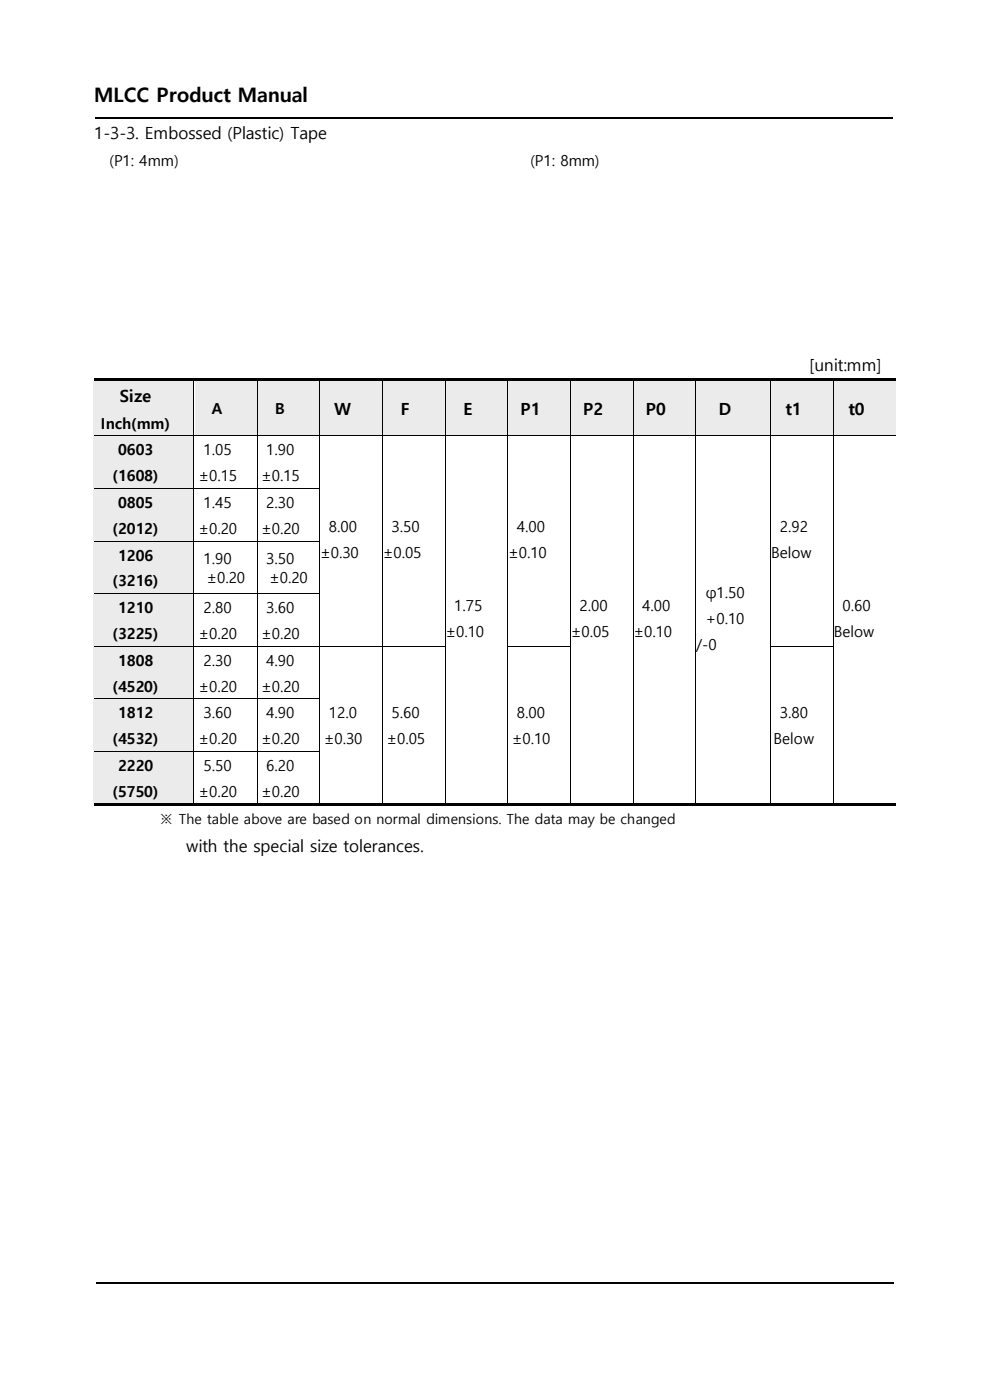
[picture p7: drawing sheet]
<svg xmlns="http://www.w3.org/2000/svg" width="210mm" height="297mm" viewBox="0 0 210 297" stroke-linecap="round" stroke-linejoin="round" font-family="sans-serif">
<defs><g id="words">
<text font-size="4.2" x="20" y="21.6">MLCC Product Manual</text>
<g font-size="3.6">
<text x="20" y="29.5">1-3-3. Embossed (Plastic) Tape</text>
<text x="171.7" y="78.7">[unit:mm]</text>
<text x="25.4" y="85.3">Size</text>
<text x="70.9" y="88.1">W</text>
<text x="85" y="88.1">F</text>
<text x="98.3" y="88.1">E</text>
<text x="110.4" y="88.1">P1</text>
<text x="123.7" y="88.1">P2</text>
<text x="137" y="88.1">P0</text>
<text x="152.5" y="88.1">D</text>
<text x="166.6" y="88.1">t1</text>
<text x="180" y="88.1">t0</text>
<text x="39.5" y="180.8">with the special size tolerances.</text>
</g>
<g font-size="3.2">
<text x="23.2" y="35.1">(P1: 4mm)</text>
<text x="112.5" y="35.1">(P1: 8mm)</text>
<text x="45" y="87.9">A</text>
<text x="58.3" y="87.9">B</text>
<text x="21.4" y="90.9">Inch(mm)</text>
<text x="25.1" y="96.6">0603</text>
<text x="43.2" y="96.6">1.05</text>
<text x="56.5" y="96.6">1.90</text>
<text x="23.9" y="102.1">(1608)</text>
<text x="25.1" y="107.8">0805</text>
<text x="42.1" y="102.1">±0.15</text>
<text x="43.2" y="107.8">1.45</text>
<text x="55.4" y="102.1">±0.15</text>
<text x="56.5" y="107.8">2.30</text>
<text x="23.9" y="113.3">(2012)</text>
<text x="42.1" y="113.3">±0.20</text>
<text x="55.4" y="113.3">±0.20</text>
<text x="69.8" y="112.9">8.00</text>
<text x="83.1" y="112.9">3.50</text>
<text x="109.6" y="112.9">4.00</text>
<text x="165.4" y="112.9">2.92</text>
<text x="25.1" y="119">1206</text>
<text x="43.2" y="119.7">1.90</text>
<text x="56.5" y="119.7">3.50</text>
<text x="67.9" y="118.4">±0.30</text>
<text x="81.2" y="118.4">±0.05</text>
<text x="107.8" y="118.4">±0.10</text>
<text x="163.6" y="118.4">Below</text>
<text x="23.9" y="124.4">(3216)</text>
<text x="43.8" y="123.8">±0.20</text>
<text x="57.1" y="123.8">±0.20</text>
<text x="25.1" y="130">1210</text>
<text x="43.2" y="130">2.80</text>
<text x="56.5" y="130">3.60</text>
<text x="96.4" y="129.6">1.75</text>
<text x="122.9" y="129.6">2.00</text>
<text x="136.2" y="129.6">4.00</text>
<text x="149.7" y="126.9">φ1.50</text>
<text x="178.7" y="129.6">0.60</text>
<text x="23.9" y="135.6">(3225)</text>
<text x="42.1" y="135.6">±0.20</text>
<text x="55.4" y="135.6">±0.20</text>
<text x="94.5" y="135.1">±0.10</text>
<text x="121.1" y="135.1">±0.05</text>
<text x="134.4" y="135.1">±0.10</text>
<text x="147.7" y="137.9">/-0</text>
<text x="149.7" y="132.4">+0.10</text>
<text x="176.9" y="135.1">Below</text>
<text x="25.1" y="141.2">1808</text>
<text x="43.2" y="141.2">2.30</text>
<text x="56.5" y="141.2">4.90</text>
<text x="23.9" y="146.7">(4520)</text>
<text x="42.1" y="146.7">±0.20</text>
<text x="55.4" y="146.7">±0.20</text>
<text x="25.1" y="152.4">1812</text>
<text x="43.2" y="152.4">3.60</text>
<text x="56.5" y="152.4">4.90</text>
<text x="69.8" y="152.4">12.0</text>
<text x="83.1" y="152.4">5.60</text>
<text x="109.6" y="152.4">8.00</text>
<text x="165.4" y="152.4">3.80</text>
<text x="23.9" y="157.9">(4532)</text>
<text x="42.1" y="157.9">±0.20</text>
<text x="55.4" y="157.9">±0.20</text>
<text x="68.7" y="157.9">±0.30</text>
<text x="82" y="157.9">±0.05</text>
<text x="108.5" y="157.9">±0.10</text>
<text x="164.1" y="157.9">Below</text>
<text x="25.1" y="163.6">2220</text>
<text x="43.2" y="163.6">5.50</text>
<text x="56.5" y="163.6">6.20</text>
<text x="23.9" y="169.1">(5750)</text>
<text x="42.1" y="169.1">±0.20</text>
<text x="55.4" y="169.1">±0.20</text>
</g>
<text font-size="3" x="34.1" y="174.8">※ The table above are based on normal dimensions. The data may be changed</text>
</g></defs>
<path d="M20.1 25h169.2" fill="none" stroke="#000" stroke-width=".34"/>
<path d="M20.3 272.2h169.3" fill="none" stroke="#000" stroke-width=".25"/>
<g fill="#eeece1">
<path d="M19.9 80.8h21.2v11.6h-21.2z" fill-rule="evenodd"/>
<path d="M19.9 80.8h21.2v6.1h-21.2z" fill-rule="evenodd"/>
<path d="M19.9 86.9h21.2v5.5h-21.2z" fill-rule="evenodd"/>
<path d="M41.3 80.8h13.1v11.6h-13.1z" fill-rule="evenodd"/>
<path d="M41.3 83.8h13.1v5.5h-13.1z" fill-rule="evenodd"/>
<path d="M54.6 80.8h13v11.6h-13z" fill-rule="evenodd"/>
<path d="M54.6 83.8h13v5.5h-13z" fill-rule="evenodd"/>
<path d="M67.9 80.8h13.1v11.6h-13.1z" fill-rule="evenodd"/>
<path d="M67.9 83.6h13.1v6.1h-13.1z" fill-rule="evenodd"/>
<path d="M81.2 80.8h13.1v11.6h-13.1z" fill-rule="evenodd"/>
<path d="M81.2 83.6h13.1v6.1h-13.1z" fill-rule="evenodd"/>
<path d="M94.5 80.8h13.1v11.6h-13.1z" fill-rule="evenodd"/>
<path d="M94.5 83.6h13.1v6.1h-13.1z" fill-rule="evenodd"/>
<path d="M107.8 80.8h13.1v11.6h-13.1z" fill-rule="evenodd"/>
<path d="M107.8 83.6h13.1v6.1h-13.1z" fill-rule="evenodd"/>
<path d="M121.1 80.8h13.1v11.6h-13.1z" fill-rule="evenodd"/>
<path d="M121.1 83.6h13.1v6.1h-13.1z" fill-rule="evenodd"/>
<path d="M134.4 80.8h13.1v11.6h-13.1z" fill-rule="evenodd"/>
<path d="M134.4 83.6h13.1v6.1h-13.1z" fill-rule="evenodd"/>
<path d="M147.7 80.8h15.7v11.6h-15.7z" fill-rule="evenodd"/>
<path d="M147.7 83.6h15.7v6.1h-15.7z" fill-rule="evenodd"/>
<path d="M163.6 80.8h13.1v11.6h-13.1z" fill-rule="evenodd"/>
<path d="M163.6 83.6h13.1v6.1h-13.1z" fill-rule="evenodd"/>
<path d="M176.9 80.8h13.2v11.6h-13.2z" fill-rule="evenodd"/>
<path d="M176.9 83.6h13.2v6.1h-13.2z" fill-rule="evenodd"/>
</g>
<g fill="#000">
<path d="M19.9 80.3h21.2v.5h-21.2z" fill-rule="evenodd"/>
<path d="M41.1 80.3h.5v.5h-.5z" fill-rule="evenodd"/>
<path d="M41.6 80.3h12.8v.5h-12.8z" fill-rule="evenodd"/>
<path d="M54.4 80.3h.5v.5h-.5z" fill-rule="evenodd"/>
<path d="M54.9 80.3h12.7v.5h-12.7z" fill-rule="evenodd"/>
<path d="M67.6 80.3h.6v.5h-.6z" fill-rule="evenodd"/>
<path d="M68.2 80.3h12.8v.5h-12.8z" fill-rule="evenodd"/>
<path d="M81 80.3h.5v.5h-.5z" fill-rule="evenodd"/>
<path d="M81.5 80.3h12.8v.5h-12.8z" fill-rule="evenodd"/>
<path d="M94.3 80.3h.5v.5h-.5z" fill-rule="evenodd"/>
<path d="M94.8 80.3h12.8v.5h-12.8z" fill-rule="evenodd"/>
<path d="M107.6 80.3h.5v.5h-.5z" fill-rule="evenodd"/>
<path d="M108.1 80.3h12.8v.5h-12.8z" fill-rule="evenodd"/>
<path d="M120.9 80.3h.5v.5h-.5z" fill-rule="evenodd"/>
<path d="M121.4 80.3h12.8v.5h-12.8z" fill-rule="evenodd"/>
<path d="M134.2 80.3h.5v.5h-.5z" fill-rule="evenodd"/>
<path d="M134.7 80.3h12.8v.5h-12.8z" fill-rule="evenodd"/>
<path d="M147.5 80.3h.5v.5h-.5z" fill-rule="evenodd"/>
<path d="M148 80.3h15.4v.5h-15.4z" fill-rule="evenodd"/>
<path d="M163.4 80.3h.5v.5h-.5z" fill-rule="evenodd"/>
<path d="M163.9 80.3h12.8v.5h-12.8z" fill-rule="evenodd"/>
<path d="M176.7 80.3h.5v.5h-.5z" fill-rule="evenodd"/>
<path d="M177.2 80.3h12.9v.5h-12.9z" fill-rule="evenodd"/>
</g>
<path d="M41.1 80.8v11.6M54.5 80.8v11.6M67.7 80.8v11.6M81.1 80.8v11.6M94.4 80.8v11.6M107.7 80.8v11.6M121 80.8v11.6M134.3 80.8v11.6M147.6 80.8v11.6M163.5 80.8v11.6M176.8 80.8v11.6" fill="none" stroke="#000" stroke-width=".21"/>
<g fill="#eeece1">
<path d="M19.9 92.5h21.2v11h-21.2z" fill-rule="evenodd"/>
<path d="M19.9 92.5h21.2v5.5h-21.2z" fill-rule="evenodd"/>
<path d="M19.9 98h21.2v5.5h-21.2z" fill-rule="evenodd"/>
</g>
<g fill="none" stroke="#000" stroke-width=".21">
<path d="M19.9 92.5h21.2M41.1 92.5v11M41.2 92.5h13.2M54.5 92.5v11M54.6 92.5h13M67.7 92.5v11M67.8 92.5h13.2M81.1 92.5v11M81.2 92.5h13.1M94.4 92.5v11M94.5 92.5h13.1M107.7 92.5v11"/>
<path d="M107.8 92.5h13.1M121 92.5v11M121.1 92.5h13.1M134.3 92.5v11M134.4 92.5h13.1M147.6 92.5v11M147.7 92.5h15.7M163.5 92.5v11M163.6 92.5h13.1M176.8 92.5v11M176.9 92.5h13.2"/>
</g>
<g fill="#000">
<path d="M41.1 92.4h.1v.1h-.1z" fill-rule="evenodd"/>
<path d="M54.4 92.4h.2v.1h-.2z" fill-rule="evenodd"/>
<path d="M67.6 92.4h.2v.1h-.2z" fill-rule="evenodd"/>
<path d="M81 92.4h.2v.1h-.2z" fill-rule="evenodd"/>
<path d="M94.3 92.4h.2v.1h-.2z" fill-rule="evenodd"/>
<path d="M107.6 92.4h.2v.1h-.2z" fill-rule="evenodd"/>
<path d="M120.9 92.4h.2v.1h-.2z" fill-rule="evenodd"/>
<path d="M134.2 92.4h.2v.1h-.2z" fill-rule="evenodd"/>
<path d="M147.5 92.4h.2v.1h-.2z" fill-rule="evenodd"/>
<path d="M163.4 92.4h.2v.1h-.2z" fill-rule="evenodd"/>
<path d="M176.7 92.4h.2v.1h-.2z" fill-rule="evenodd"/>
</g>
<g fill="#eeece1">
<path d="M19.9 103.7h21.2v11h-21.2z" fill-rule="evenodd"/>
<path d="M19.9 103.7h21.2v5.5h-21.2z" fill-rule="evenodd"/>
<path d="M19.9 109.2h21.2v5.5h-21.2z" fill-rule="evenodd"/>
</g>
<g fill="none" stroke="#000" stroke-width=".21">
<path d="M19.9 103.6h21.2M41.1 103.7v11M41.2 103.6h13.2M54.5 103.7v11M54.6 103.6h13M67.7 103.7v11M81.1 103.7v11M94.4 103.7v11M107.7 103.7v11M121 103.7v11M134.3 103.7v11M147.6 103.7v11"/>
<path d="M163.5 103.7v11M176.8 103.7v11"/>
</g>
<g fill="#000">
<path d="M41.1 103.5h.1v.2h-.1z" fill-rule="evenodd"/>
<path d="M54.4 103.5h.2v.2h-.2z" fill-rule="evenodd"/>
<path d="M67.6 103.5h.2v.2h-.2z" fill-rule="evenodd"/>
<path d="M81 103.5h.2v.2h-.2z" fill-rule="evenodd"/>
<path d="M94.3 103.5h.2v.2h-.2z" fill-rule="evenodd"/>
<path d="M107.6 103.5h.2v.2h-.2z" fill-rule="evenodd"/>
<path d="M120.9 103.5h.2v.2h-.2z" fill-rule="evenodd"/>
<path d="M134.2 103.5h.2v.2h-.2z" fill-rule="evenodd"/>
<path d="M147.5 103.5h.2v.2h-.2z" fill-rule="evenodd"/>
<path d="M163.4 103.5h.2v.2h-.2z" fill-rule="evenodd"/>
<path d="M176.7 103.5h.2v.2h-.2z" fill-rule="evenodd"/>
</g>
<g fill="#eeece1">
<path d="M19.9 114.9h21.2v10.9h-21.2z" fill-rule="evenodd"/>
<path d="M19.9 114.9h21.2v5.5h-21.2z" fill-rule="evenodd"/>
<path d="M19.9 120.4h21.2v5.4h-21.2z" fill-rule="evenodd"/>
</g>
<g fill="none" stroke="#000" stroke-width=".21">
<path d="M19.9 114.8h21.2M41.1 114.9v10.9M41.2 114.8h13.2M54.5 114.9v10.9M54.6 114.8h13M67.7 114.9v10.9M81.1 114.9v10.9M94.4 114.9v10.9M107.7 114.9v10.9M121 114.9v10.9M134.3 114.9v10.9M147.6 114.9v10.9"/>
<path d="M163.5 114.9v10.9M176.8 114.9v10.9"/>
</g>
<g fill="#000">
<path d="M41.1 114.7h.1v.2h-.1z" fill-rule="evenodd"/>
<path d="M54.4 114.7h.2v.2h-.2z" fill-rule="evenodd"/>
<path d="M67.6 114.7h.2v.2h-.2z" fill-rule="evenodd"/>
<path d="M81 114.7h.2v.2h-.2z" fill-rule="evenodd"/>
<path d="M94.3 114.7h.2v.2h-.2z" fill-rule="evenodd"/>
<path d="M107.6 114.7h.2v.2h-.2z" fill-rule="evenodd"/>
<path d="M120.9 114.7h.2v.2h-.2z" fill-rule="evenodd"/>
<path d="M134.2 114.7h.2v.2h-.2z" fill-rule="evenodd"/>
<path d="M147.5 114.7h.2v.2h-.2z" fill-rule="evenodd"/>
<path d="M163.4 114.7h.2v.2h-.2z" fill-rule="evenodd"/>
<path d="M176.7 114.7h.2v.2h-.2z" fill-rule="evenodd"/>
</g>
<g fill="#eeece1">
<path d="M19.9 126.1h21.2v10.9h-21.2z" fill-rule="evenodd"/>
<path d="M19.9 126.1h21.2v5.4h-21.2z" fill-rule="evenodd"/>
<path d="M19.9 131.5h21.2v5.5h-21.2z" fill-rule="evenodd"/>
</g>
<g fill="none" stroke="#000" stroke-width=".21">
<path d="M19.9 125.9h21.2M41.1 126v11M41.2 125.9h13.2M54.5 126v11M54.6 125.9h13M67.7 126v11M81.1 126v11M94.4 126v11M107.7 126v11M121 126v11M134.3 126v11M147.6 126v11"/>
<path d="M163.5 126v11M176.8 126v11"/>
</g>
<g fill="#000">
<path d="M41.1 125.8h.1v.2h-.1z" fill-rule="evenodd"/>
<path d="M54.4 125.8h.2v.2h-.2z" fill-rule="evenodd"/>
<path d="M67.6 125.8h.2v.2h-.2z" fill-rule="evenodd"/>
<path d="M81 125.8h.2v.2h-.2z" fill-rule="evenodd"/>
<path d="M94.3 125.8h.2v.2h-.2z" fill-rule="evenodd"/>
<path d="M107.6 125.8h.2v.2h-.2z" fill-rule="evenodd"/>
<path d="M120.9 125.8h.2v.2h-.2z" fill-rule="evenodd"/>
<path d="M134.2 125.8h.2v.2h-.2z" fill-rule="evenodd"/>
<path d="M147.5 125.8h.2v.2h-.2z" fill-rule="evenodd"/>
<path d="M163.4 125.8h.2v.2h-.2z" fill-rule="evenodd"/>
<path d="M176.7 125.8h.2v.2h-.2z" fill-rule="evenodd"/>
</g>
<g fill="#eeece1">
<path d="M19.9 137.2h21.2v11h-21.2z" fill-rule="evenodd"/>
<path d="M19.9 137.2h21.2v5.5h-21.2z" fill-rule="evenodd"/>
<path d="M19.9 142.7h21.2v5.5h-21.2z" fill-rule="evenodd"/>
</g>
<g fill="none" stroke="#000" stroke-width=".21">
<path d="M19.9 137.1h21.2M41.1 137.2v11M41.2 137.1h13.2M54.5 137.2v11M54.6 137.1h13M67.7 137.2v11M67.8 137.1h13.2M81.1 137.2v11M81.2 137.1h13.1M94.4 137.2v11M107.7 137.2v11M107.8 137.1h13.1"/>
<path d="M121 137.2v11M134.3 137.2v11M147.6 137.2v11M163.5 137.2v11M163.6 137.1h13.1M176.8 137.2v11"/>
</g>
<g fill="#000">
<path d="M41.1 137h.1v.2h-.1z" fill-rule="evenodd"/>
<path d="M54.4 137h.2v.2h-.2z" fill-rule="evenodd"/>
<path d="M67.6 137h.2v.2h-.2z" fill-rule="evenodd"/>
<path d="M81 137h.2v.2h-.2z" fill-rule="evenodd"/>
<path d="M94.3 137h.2v.2h-.2z" fill-rule="evenodd"/>
<path d="M107.6 137h.2v.2h-.2z" fill-rule="evenodd"/>
<path d="M120.9 137h.2v.2h-.2z" fill-rule="evenodd"/>
<path d="M134.2 137h.2v.2h-.2z" fill-rule="evenodd"/>
<path d="M147.5 137h.2v.2h-.2z" fill-rule="evenodd"/>
<path d="M163.4 137h.2v.2h-.2z" fill-rule="evenodd"/>
<path d="M176.7 137h.2v.2h-.2z" fill-rule="evenodd"/>
</g>
<g fill="#eeece1">
<path d="M19.9 148.3h21.2v11h-21.2z" fill-rule="evenodd"/>
<path d="M19.9 148.3h21.2v5.5h-21.2z" fill-rule="evenodd"/>
<path d="M19.9 153.8h21.2v5.5h-21.2z" fill-rule="evenodd"/>
</g>
<g fill="none" stroke="#000" stroke-width=".21">
<path d="M19.9 148.3h21.2M41.1 148.3v11M41.2 148.3h13.2M54.5 148.3v11M54.6 148.3h13M67.7 148.3v11M81.1 148.3v11M94.4 148.3v11M107.7 148.3v11M121 148.3v11M134.3 148.3v11M147.6 148.3v11"/>
<path d="M163.5 148.3v11M176.8 148.3v11"/>
</g>
<g fill="#000">
<path d="M41.1 148.2h.1v.1h-.1z" fill-rule="evenodd"/>
<path d="M54.4 148.2h.2v.1h-.2z" fill-rule="evenodd"/>
<path d="M67.6 148.2h.2v.1h-.2z" fill-rule="evenodd"/>
<path d="M81 148.2h.2v.1h-.2z" fill-rule="evenodd"/>
<path d="M94.3 148.2h.2v.1h-.2z" fill-rule="evenodd"/>
<path d="M107.6 148.2h.2v.1h-.2z" fill-rule="evenodd"/>
<path d="M120.9 148.2h.2v.1h-.2z" fill-rule="evenodd"/>
<path d="M134.2 148.2h.2v.1h-.2z" fill-rule="evenodd"/>
<path d="M147.5 148.2h.2v.1h-.2z" fill-rule="evenodd"/>
<path d="M163.4 148.2h.2v.1h-.2z" fill-rule="evenodd"/>
<path d="M176.7 148.2h.2v.1h-.2z" fill-rule="evenodd"/>
</g>
<g fill="#eeece1">
<path d="M19.9 159.5h21.2v11h-21.2z" fill-rule="evenodd"/>
<path d="M19.9 159.5h21.2v5.5h-21.2z" fill-rule="evenodd"/>
<path d="M19.9 165h21.2v5.5h-21.2z" fill-rule="evenodd"/>
</g>
<g fill="none" stroke="#000" stroke-width=".21">
<path d="M19.9 159.4h21.2M41.1 159.5v11M41.2 159.4h13.2M54.5 159.5v11M54.6 159.4h13M67.7 159.5v11M81.1 159.5v11M94.4 159.5v11M107.7 159.5v11M121 159.5v11M134.3 159.5v11M147.6 159.5v11"/>
<path d="M163.5 159.5v11M176.8 159.5v11"/>
</g>
<g fill="#000">
<path d="M41.1 159.3h.1v.2h-.1z" fill-rule="evenodd"/>
<path d="M54.4 159.3h.2v.2h-.2z" fill-rule="evenodd"/>
<path d="M67.6 159.3h.2v.2h-.2z" fill-rule="evenodd"/>
<path d="M81 159.3h.2v.2h-.2z" fill-rule="evenodd"/>
<path d="M94.3 159.3h.2v.2h-.2z" fill-rule="evenodd"/>
<path d="M107.6 159.3h.2v.2h-.2z" fill-rule="evenodd"/>
<path d="M120.9 159.3h.2v.2h-.2z" fill-rule="evenodd"/>
<path d="M134.2 159.3h.2v.2h-.2z" fill-rule="evenodd"/>
<path d="M147.5 159.3h.2v.2h-.2z" fill-rule="evenodd"/>
<path d="M163.4 159.3h.2v.2h-.2z" fill-rule="evenodd"/>
<path d="M176.7 159.3h.2v.2h-.2z" fill-rule="evenodd"/>
<path d="M19.9 170.5h21.2v.5h-21.2z" fill-rule="evenodd"/>
<path d="M41.1 170.5h.5v.5h-.5z" fill-rule="evenodd"/>
<path d="M41.6 170.5h12.8v.5h-12.8z" fill-rule="evenodd"/>
<path d="M54.4 170.5h.5v.5h-.5z" fill-rule="evenodd"/>
<path d="M54.9 170.5h12.7v.5h-12.7z" fill-rule="evenodd"/>
<path d="M67.6 170.5h.6v.5h-.6z" fill-rule="evenodd"/>
<path d="M68.2 170.5h12.8v.5h-12.8z" fill-rule="evenodd"/>
<path d="M81 170.5h.5v.5h-.5z" fill-rule="evenodd"/>
<path d="M81.5 170.5h12.8v.5h-12.8z" fill-rule="evenodd"/>
<path d="M94.3 170.5h.5v.5h-.5z" fill-rule="evenodd"/>
<path d="M94.8 170.5h12.8v.5h-12.8z" fill-rule="evenodd"/>
<path d="M107.6 170.5h.5v.5h-.5z" fill-rule="evenodd"/>
<path d="M108.1 170.5h12.8v.5h-12.8z" fill-rule="evenodd"/>
<path d="M120.9 170.5h.5v.5h-.5z" fill-rule="evenodd"/>
<path d="M121.4 170.5h12.8v.5h-12.8z" fill-rule="evenodd"/>
<path d="M134.2 170.5h.5v.5h-.5z" fill-rule="evenodd"/>
<path d="M134.7 170.5h12.8v.5h-12.8z" fill-rule="evenodd"/>
<path d="M147.5 170.5h.5v.5h-.5z" fill-rule="evenodd"/>
<path d="M148 170.5h15.4v.5h-15.4z" fill-rule="evenodd"/>
<path d="M163.4 170.5h.5v.5h-.5z" fill-rule="evenodd"/>
<path d="M163.9 170.5h12.8v.5h-12.8z" fill-rule="evenodd"/>
<path d="M176.7 170.5h.5v.5h-.5z" fill-rule="evenodd"/>
<path d="M177.2 170.5h12.9v.5h-12.9z" fill-rule="evenodd"/>
</g>
<use href="#words"/>
</svg>
